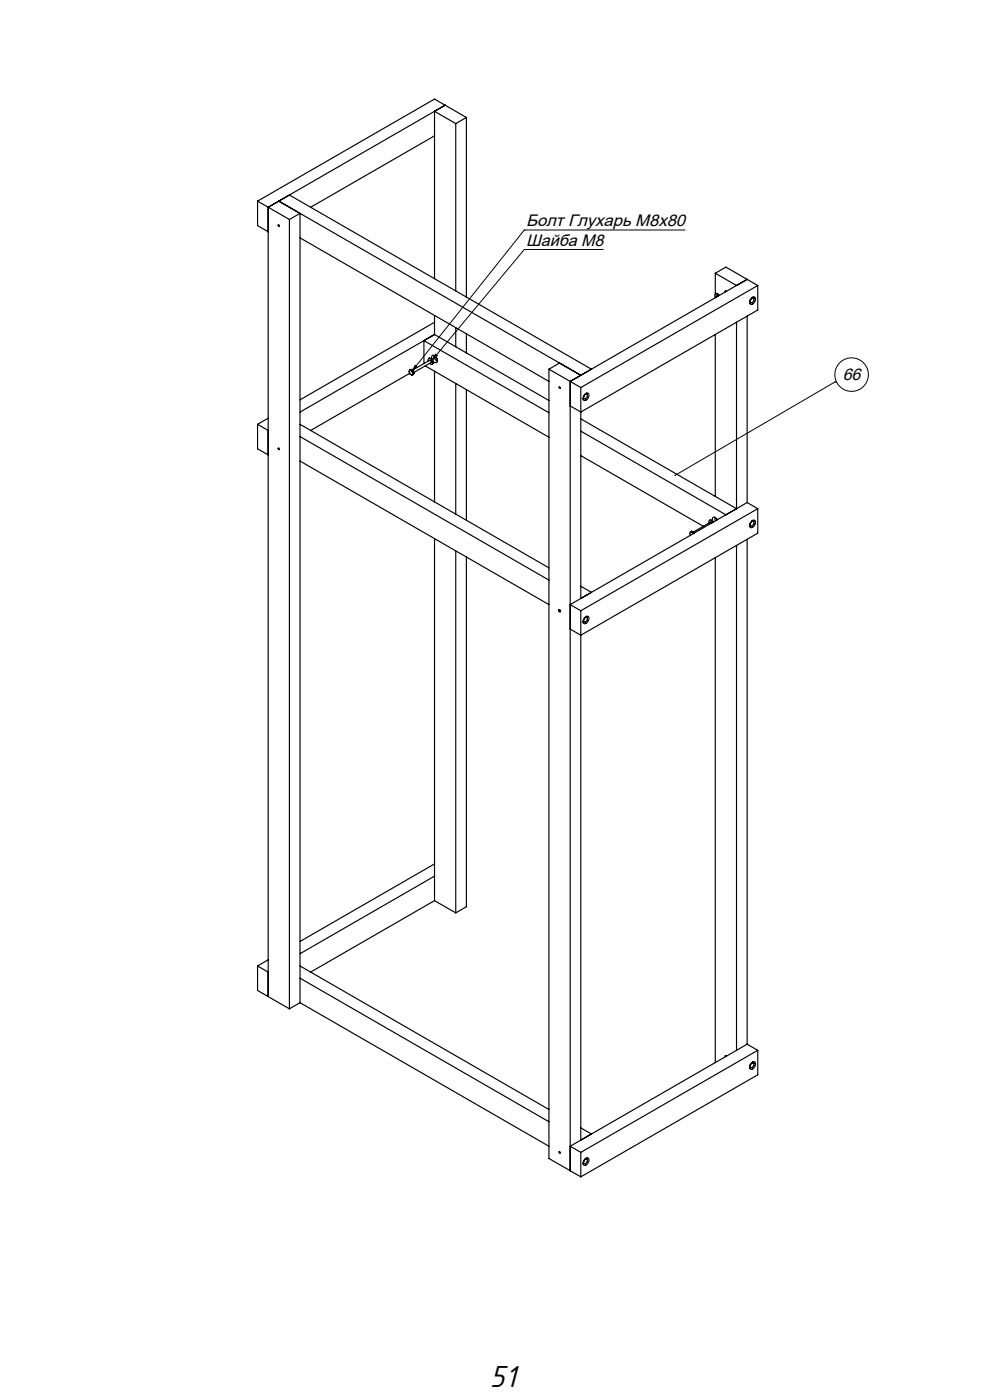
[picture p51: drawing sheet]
<svg xmlns="http://www.w3.org/2000/svg" width="297mm" height="420mm" viewBox="0 0 297 420" stroke-linecap="round" stroke-linejoin="round" font-family="sans-serif">
<defs><g id="words">
<text font-size="9.5" x="146.8" y="416.1">51</text>
<g font-size="5">
<text x="157.7" y="67.9">Болт Глухарь М8х80</text>
<text x="157.7" y="73.8">Шайба М8</text>
<text x="252.6" y="113.9">66</text>
</g>
</g></defs>
<g fill="none" stroke="#000" stroke-width=".35">
<path d="M130.2 33.4l6.4 3.7M130.2 33.4l3.2-1.8-53 30.6M130.2 33.4v50.2M136.6 37.1v50.2M139.8 35.2l-3.2 1.9M139.8 35.2l-9.6-5.5-53 30.6M139.8 35.2v53.9M130.2 40.7l-37.1 21.5M77.2 60.3l9.5 5.6M77.2 60.3v7.4l3.2 1.8M80.4 62.2l6.3-3.7 90.5 52.3M80.4 62.2v236.8"/>
<path d="M83.6 60.3l90.5 52.3-3.2 1.8M86.7 65.9l3.2-1.9v236.8M86.7 65.9v236.7M89.9 71.4l74.6 43M130.2 94.6v5.8M130.2 96.7l-40.3 23.2M136.6 98.3v5.7M214.4 82v6.2M214.4 89.2v.1M214.4 82l6.3 3.6 3.2-1.8-53 30.6M214.4 82l3.2-1.9 9.5 5.5M214.4 88.1h.6l.6 .5"/>
<path d="M214.8 88.6l.1 .4M215.1 88.9l-.2-.2a.24 .24 0 0 0-.3 .1 .24 .24 0 0 0 .1 .3M215.4 88.7l-.1-.3a.59 .59 0 0 0-1-.2 .59 .59 0 0 0 .1 .9v.2M217.7 87.4l-.3-.2v.4M220.7 96.7v55.9M223.9 94.8v56M224.7 90.7l.2 .1M224.8 90.1h.1M224.8 90.8h-.1M224.8 90.8l-.1 .1M224.9 90.1v.7M224.9 90.8h-.1"/>
<path d="M225.2 89.5a.71 .71 0 0 1 1.1-.3 .71 .71 0 0 1 0 1.1l-.5 .7a.68 .68 0 0 1-1 .2 .68 .68 0 0 1 0-1zM225.3 89.4h.1M225.4 89.4l-.5 .7M225.4 89.4l.5 .1M225.5 89.3l.4 .2M225.6 89.2l.1 .1M225.7 89.1v.2M225.9 89.5v.7l-.5 .7-.5-.1M227.1 85.6v7.4l-53 30.6-3.2-1.8M227.1 85.6l-53 30.7M122.8 112l-29.7 17.1M122.8 111l-.3 .4 .4 .8 .6 .4"/>
<path d="M122.8 111l.7 .3M122.8 111l.4-.2 .6 .3M123.5 111.3l.3 .8M123.7 111l5.1-2.9 .4 .2v.5l-5.1 2.9M123.8 112.1l-.3 .5M123.8 111.1l-.3 .2M123.8 111.1l.3 .8M124.1 111.9l-.3 .2M124.1 111.9l-.6 .7M127 102.2l37.5 21.6M127 102.2v6.9M127.4 109.8l37.1 21.4"/>
<path d="M128.3 108.3v-.1a.57 .57 0 0 1 .4-.7 .57 .57 0 0 1 .7 .5l.2 .3a.57 .57 0 0 1 0 .9 .57 .57 0 0 1-.9-.2M128.5 107.5a1.05 1.05 0 0 1 1.1 .5 1.05 1.05 0 0 1-.1 1.3M129.5 107.8a.73 .73 0 0 1 .1-1.2 .73 .73 0 0 1 1.1 .5l.3 .5a.73 .73 0 0 1-.1 1.2 .73 .73 0 0 1-1.1-.5M130.1 106.6l.2 1.1 .8 .7M130.2 111.4v39.2M130.2 100.4l-3.2 1.8M130.2 100.4l34.3 19.8M130.2 100.4l-40.3 23.2M130.6 107l.4 .7M136.6 115.1v39.1M139.8 100.1v5.8M139.8 116.9v39.2"/>
<path d="M164.5 110.8v236.7l9.6 5.6M164.5 110.8l9.6 5.5M167.7 108.9l-3.2 1.9M170.9 114.4v236.8M174.1 116.3v63.2M174.7 119.5l.2 .1M174.9 118.9h.1M174.9 119.6h-.2M174.9 119.7h-.1M174.9 118.9v.7M174.9 119.6v.1M175.3 118.3a.71 .71 0 0 1 1-.3 .71 .71 0 0 1 .1 1.1l-.5 .7a.68 .68 0 0 1-1 .3 .68 .68 0 0 1-.1-1.1z"/>
<path d="M175.4 118.2h.1M175.5 118.2l-.6 .7M175.5 118.2l.5 .1M175.5 118.1l.5 .2M175.8 117.9l-.1 .2v-.1M176 118.3v.7l-.5 .7-.6-.1M214.4 100.3v48.6M77.2 127.3v7.3l3.2 1.9M77.2 127.3l3.2 1.8M80.4 125.5l-3.2 1.8M89.9 127.3l74.6 43.1M89.9 131l74.6 43"/>
<path d="M89.9 138.3l74.6 43.1M174.1 129.3l43.5 25.1 3.1-1.8M174.1 136.7l36.7 21.2M174.1 125.7l46.6 26.9M207 159.6l.3-.2 .7 .3M207 159.6l-.3 .4 .2 .6M207 159.6l.6 .3M207.6 159.9l.1 .2M208 159.7l-.4 .2M208 159.7l.1 .2M212.6 156.1l.6-.1 .6 .6M213.3 156.9l-.4-.3-5.1 3"/>
<path d="M213.6 156.7l-.2-.3a.54 .54 0 0 0-.7-.3 .54 .54 0 0 0-.2 .8M214.2 155.2l.3 1M214.7 155.6l.1 .4M215 155.9l-.2-.3a.73 .73 0 0 0-1.1-.4 .73 .73 0 0 0-.1 1.2M223.9 150.8l-53 30.6 3.2 1.8M223.9 150.8l3.2 1.8M224.7 157.7l.2 .1M224.8 157l.1 .1M224.8 157.7l-.1 .1M224.8 157.8l-.1 .1M224.9 157.1v.7M224.9 157.8h-.1"/>
<path d="M225.2 156.5a.71 .71 0 0 1 1.1-.3 .71 .71 0 0 1 0 1.1l-.5 .7a.68 .68 0 0 1-1 .2 .68 .68 0 0 1 0-1zM225.3 156.3l.1 .1M225.4 156.4l-.5 .7M225.4 156.4h.5M225.5 156.2l.4 .2M225.6 156.1l.1 .2M225.7 156.1v.2M225.9 156.4v.7l-.5 .7h-.5M227.1 152.6v7.4l-53 30.6-3.2-1.9M227.1 152.6l-53 30.6M130.2 161.6v108.6M136.6 165.3v108.6"/>
<path d="M139.8 167.1v104.9l-3.2 1.9M174.1 175.9l3.1 1.8M214.4 167.3v151.5M220.7 163.6v151.5M223.9 161.8v151.5M167.5 182.9l.4 .2a.26 .26 0 0 1 .1 .3 .26 .26 0 0 1-.3 .2l-.3-.4zM174.1 183.2v158.8l3.1-1.8-3.1-1.8M174.7 186.5l.2 .1M174.9 185.8v.1M174.9 186.6h-.2M174.9 185.9v.7M174.9 186.6l-.1 .1"/>
<path d="M175.3 185.3a.71 .71 0 0 1 1-.3 .71 .71 0 0 1 .1 1.1l-.5 .7a.68 .68 0 0 1-1 .2 .68 .68 0 0 1-.1-1zM175.4 185.1l.1 .1M175.5 185.2l-.6 .7M175.5 185.2h.5M175.5 185l.5 .2M175.7 184.9v.2M175.8 184.9v.2M176 185.2v.8l-.5 .6h-.6M130.2 259.2l-40.3 23.2M130.2 270.2l6.4 3.7M130.2 262.8l-40.3 23.3M130.2 270.2l-37.1 21.4"/>
<path d="M77.2 289.8v7.3l9.5 5.5M77.2 289.8l3.2 1.8M80.4 288l-3.2 1.8M89.9 293.5l74.6 43M89.9 289.8l74.6 43.1M89.9 300.8l-3.2 1.8M89.9 300.8l74.6 43.1M217.7 316.8l-.3-.1v.3M223.9 313.3l-53 30.6 3.2 1.8M223.9 313.3l3.2 1.8M224.8 319.5h.1M224.9 319.5v.8"/>
<path d="M225.2 318.9a.71 .71 0 0 1 1.1-.3 .71 .71 0 0 1 0 1.2l-.5 .7a.68 .68 0 0 1-1 .2 .68 .68 0 0 1 0-1zM225.3 318.8l.1 .1M225.4 318.9l-.5 .6M225.4 318.9h.5M225.5 318.7l.4 .2M225.6 318.6l.1 .2M225.7 318.6v.2M225.9 318.9v.7l-.5 .7h-.5M227.1 315.1v7.3l-53 30.7M227.1 315.1l-53 30.6M224.7 320.1l.2 .2M224.8 320.2l-.1 .1"/>
<path d="M224.9 320.3l-.2 .1M174.1 345.7v7.4M174.7 349l.2 .1M174.9 348.3v.1M174.9 349.1h-.2M174.9 349.1l-.1 .1M174.9 348.4v.7M174.9 349.1h.1M175.3 347.8a.71 .71 0 0 1 1-.3 .71 .71 0 0 1 .1 1.1l-.5 .7a.68 .68 0 0 1-1 .2 .68 .68 0 0 1-.1-1zM175.4 347.6l.1 .1M175.5 347.7l-.6 .7M175.5 347.7h.5"/>
<path d="M175.5 347.5l.5 .2M175.8 347.4l-.1 .2v-.2M176 347.7v.8l-.5 .6h-.6"/>
<circle cx="83.5" cy="67.7" r=".25"/>
<circle cx="167.7" cy="116.2" r=".25"/>
<circle cx="83.5" cy="134.7" r=".25"/>
<circle cx="167.7" cy="183.2" r=".25"/>
<circle cx="167.7" cy="345.7" r=".25"/>
</g>
<g fill="none" stroke="#000" stroke-width=".3">
<path d="M180.8 74.8h-23.7l-27.5 33.1M205.3 69h-48.2l-33.6 42.3M124.5 109.5a.32 .32 0 0 0 .1 .5 .32 .32 0 0 0 .4-.1l-1.5 1.4zM130.7 106.2a.32 .32 0 0 0 0 .4 .32 .32 0 0 0 .4 0l-1.5 1.3zM250.7 114.6h-.5l-47.8 28"/>
<circle cx="255.2" cy="112.4" r="5"/>
</g>
<path d="M202.2 142.4v.3h.3v-.3zM124.5 109.5a.32 .32 0 0 0 .1 .5 .32 .32 0 0 0 .4-.1l-1.5 1.4zM130.7 106.2a.32 .32 0 0 0 0 .4 .32 .32 0 0 0 .4 0l-1.5 1.3z" fill="#000"/>
<use href="#words"/>
</svg>
